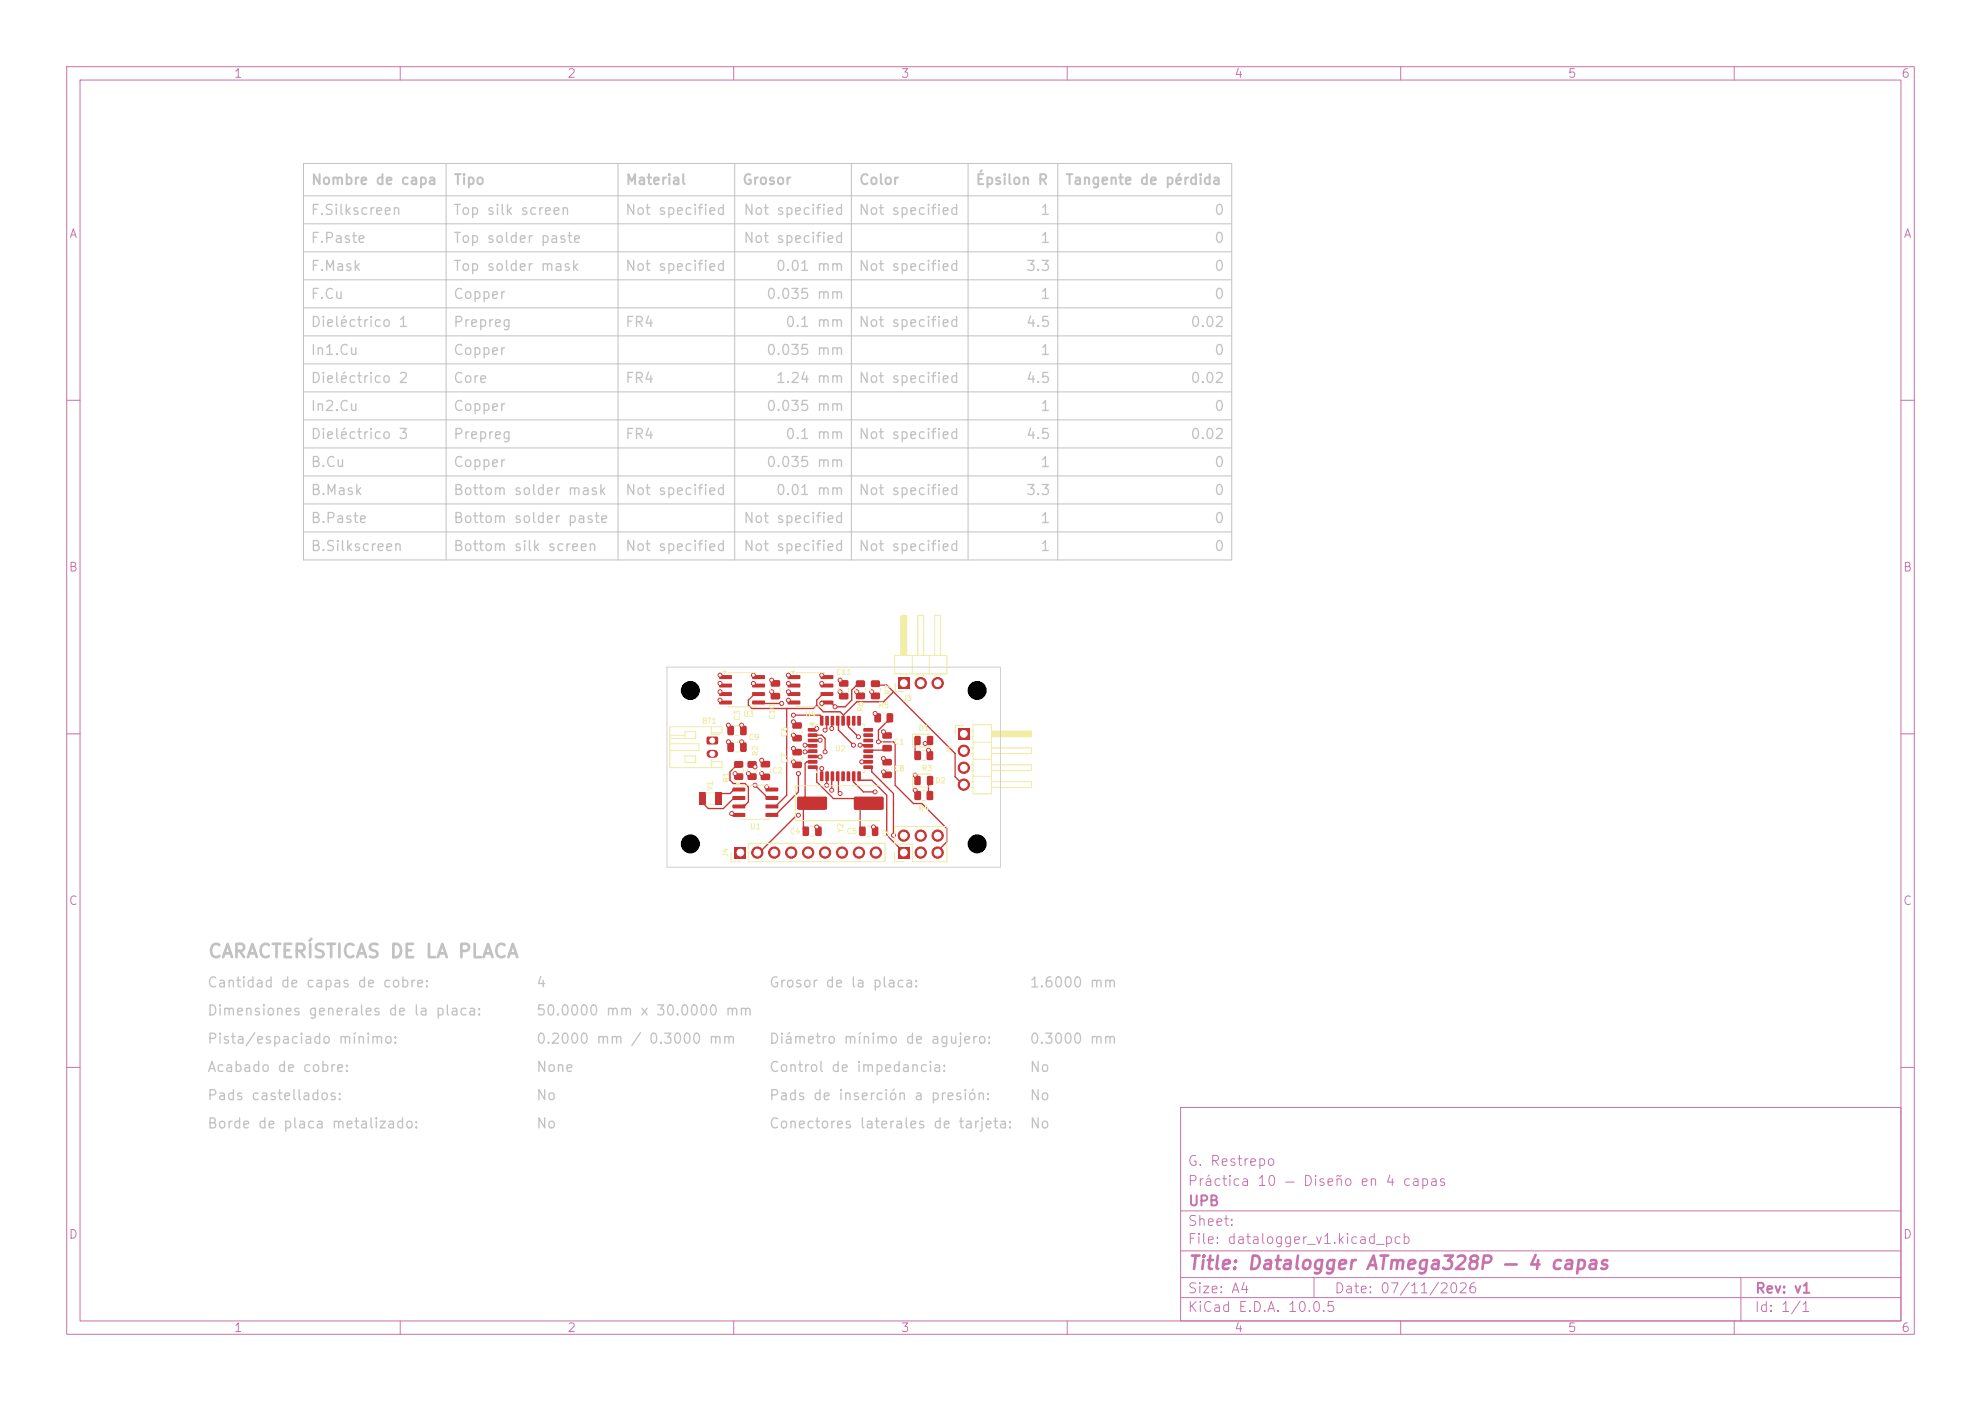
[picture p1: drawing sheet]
<svg xmlns="http://www.w3.org/2000/svg" width="297mm" height="210mm" viewBox="0 0 297 210" stroke-linecap="round" stroke-linejoin="round" font-family="sans-serif">
<defs><g id="words">
<text font-size="2" fill="#c2c2c2" x="31.1" y="144.1">CARACTERÍSTICAS DE LA PLACA</text>
<text font-size="2" fill="#c872ab" x="178" y="190.8">Title: Datalogger ATmega328P — 4 capas</text>
<g font-size="1.5" fill="#c2c2c2">
<text x="46.5" y="28.1">Nombre de capa</text>
<text x="67.9" y="28.1">Tipo</text>
<text x="93.7" y="28.1">Material</text>
<text x="111.2" y="28.1">Grosor</text>
<text x="128.7" y="28.1">Color</text>
<text x="146.2" y="28.1">Épsilon R</text>
<text x="159.6" y="28.1">Tangente de pérdida</text>
<text x="46.5" y="32.6">F.Silkscreen</text>
<text x="67.9" y="32.6">Top silk screen</text>
<text x="93.6" y="32.6">Not specified</text>
<text x="111.4" y="32.6">Not specified</text>
<text x="128.6" y="32.6">Not specified</text>
<text x="155.9" y="32.6">1</text>
<text x="182" y="32.6">0</text>
<text x="46.5" y="36.8">F.Paste</text>
<text x="46.5" y="41">F.Mask</text>
<text x="67.9" y="36.8">Top solder paste</text>
<text x="67.9" y="41">Top solder mask</text>
<text x="93.6" y="41">Not specified</text>
<text x="111.4" y="36.8">Not specified</text>
<text x="116.2" y="41">0.01 mm</text>
<text x="128.6" y="41">Not specified</text>
<text x="153.7" y="41">3.3</text>
<text x="155.9" y="36.8">1</text>
<text x="182" y="36.8">0</text>
<text x="182" y="41">0</text>
<text x="46.5" y="45.2">F.Cu</text>
<text x="67.9" y="45.2">Copper</text>
<text x="114.8" y="45.2">0.035 mm</text>
<text x="155.9" y="45.2">1</text>
<text x="182" y="45.2">0</text>
<text x="46.5" y="49.4">Dieléctrico 1</text>
<text x="46.5" y="53.6">In1.Cu</text>
<text x="67.9" y="49.4">Prepreg</text>
<text x="67.9" y="53.6">Copper</text>
<text x="93.6" y="49.4">FR4</text>
<text x="114.8" y="53.6">0.035 mm</text>
<text x="117.6" y="49.4">0.1 mm</text>
<text x="128.6" y="49.4">Not specified</text>
<text x="153.7" y="49.4">4.5</text>
<text x="155.9" y="53.6">1</text>
<text x="178.4" y="49.4">0.02</text>
<text x="182" y="53.6">0</text>
<text x="46.5" y="57.8">Dieléctrico 2</text>
<text x="67.9" y="57.8">Core</text>
<text x="93.6" y="57.8">FR4</text>
<text x="116.2" y="57.8">1.24 mm</text>
<text x="128.6" y="57.8">Not specified</text>
<text x="153.7" y="57.8">4.5</text>
<text x="178.4" y="57.8">0.02</text>
<text x="46.5" y="62">In2.Cu</text>
<text x="67.9" y="62">Copper</text>
<text x="114.8" y="62">0.035 mm</text>
<text x="155.9" y="62">1</text>
<text x="182" y="62">0</text>
<text x="46.5" y="66.2">Dieléctrico 3</text>
<text x="46.5" y="70.4">B.Cu</text>
<text x="67.9" y="66.2">Prepreg</text>
<text x="67.9" y="70.4">Copper</text>
<text x="93.6" y="66.2">FR4</text>
<text x="114.8" y="70.4">0.035 mm</text>
<text x="117.6" y="66.2">0.1 mm</text>
<text x="128.6" y="66.2">Not specified</text>
<text x="153.7" y="66.2">4.5</text>
<text x="155.9" y="70.4">1</text>
<text x="178.4" y="66.2">0.02</text>
<text x="182" y="70.4">0</text>
<text x="46.5" y="74.6">B.Mask</text>
<text x="67.9" y="74.6">Bottom solder mask</text>
<text x="93.6" y="74.6">Not specified</text>
<text x="116.2" y="74.6">0.01 mm</text>
<text x="128.6" y="74.6">Not specified</text>
<text x="153.7" y="74.6">3.3</text>
<text x="182" y="74.6">0</text>
<text x="46.5" y="78.8">B.Paste</text>
<text x="46.5" y="83">B.Silkscreen</text>
<text x="67.9" y="78.8">Bottom solder paste</text>
<text x="67.9" y="83">Bottom silk screen</text>
<text x="93.6" y="83">Not specified</text>
<text x="111.4" y="78.8">Not specified</text>
<text x="111.4" y="83">Not specified</text>
<text x="128.6" y="83">Not specified</text>
<text x="155.9" y="78.8">1</text>
<text x="155.9" y="83">1</text>
<text x="182" y="78.8">0</text>
<text x="182" y="83">0</text>
<text x="31" y="148.4">Cantidad de capas de cobre:</text>
<text x="80.3" y="148.4">4</text>
<text x="115.2" y="148.4">Grosor de la placa:</text>
<text x="154.3" y="148.4">1.6000 mm</text>
<text x="31" y="152.6">Dimensiones generales de la placa:</text>
<text x="80.3" y="152.6">50.0000 mm x 30.0000 mm</text>
<text x="31" y="156.8">Pista/espaciado mínimo:</text>
<text x="31" y="161.1">Acabado de cobre:</text>
<text x="80.3" y="156.8">0.2000 mm / 0.3000 mm</text>
<text x="80.3" y="161.1">None</text>
<text x="115.2" y="156.8">Diámetro mínimo de agujero:</text>
<text x="115.2" y="161.1">Control de impedancia:</text>
<text x="154.3" y="156.8">0.3000 mm</text>
<text x="154.3" y="161.1">No</text>
<text x="31" y="165.3">Pads castellados:</text>
<text x="80.3" y="165.3">No</text>
<text x="115.2" y="165.3">Pads de inserción a presión:</text>
<text x="154.3" y="165.3">No</text>
<text x="31" y="169.5">Borde de placa metalizado:</text>
<text x="80.3" y="169.5">No</text>
<text x="115.2" y="169.5">Conectores laterales de tarjeta:</text>
<text x="154.3" y="169.5">No</text>
</g>
<g font-size="1.5" fill="#c872ab">
<text x="178" y="178.1">Práctica 10 — Diseño en 4 capas</text>
<text x="178" y="175.1">G. Restrepo</text>
<text x="178" y="184.1">Sheet:</text>
<text x="178" y="181.1">UPB</text>
<text x="178" y="186.8">File: datalogger_v1.kicad_pcb</text>
<text x="178" y="197">KiCad E.D.A. 10.0.5</text>
<text x="178" y="194.2">Size: A4</text>
<text x="200" y="194.2">Date: 07/11/2026</text>
<text x="263" y="197">Id: 1/1</text>
<text x="263" y="194.2">Rev: v1</text>
</g>
<g font-size="1.3" fill="#c872ab">
<text x="35" y="12">1</text>
<text x="85" y="12">2</text>
<text x="135" y="12">3</text>
<text x="185" y="12">4</text>
<text x="235" y="12">5</text>
<text x="285" y="12">6</text>
<text x="10.3" y="36">A</text>
<text x="285.3" y="36">A</text>
<text x="10.2" y="86">B</text>
<text x="285.2" y="86">B</text>
<text x="10.2" y="136">C</text>
<text x="285.2" y="136">C</text>
<text x="10.2" y="186">D</text>
<text x="285.2" y="186">D</text>
<text x="35" y="200">1</text>
<text x="85" y="200">2</text>
<text x="135" y="200">3</text>
<text x="185" y="200">4</text>
<text x="235" y="200">5</text>
<text x="285" y="200">6</text>
</g>
<g font-size=".8" fill="#f2eda1">
<text x="125.3" y="101.4">C11</text>
<text x="111.4" y="107.7">U3</text>
<text x="116.4" y="107.9" transform="rotate(-90 116.4 107.9)">C10</text>
<text x="120.6" y="107.7">U4</text>
<text x="129.6" y="106.8" transform="rotate(-90 129.6 106.8)">R6</text>
<text x="131.6" y="106.3">R5</text>
<text x="133.8" y="104.3" transform="rotate(-90 133.8 104.3)">R7</text>
<text x="135.3" y="105.3">J3</text>
<text x="105.2" y="108.7">BT1</text>
<text x="111.1" y="108.1" transform="rotate(-90 111.1 108.1)">C3</text>
<text x="112.2" y="111.1">C9</text>
<text x="113.9" y="113.4" transform="rotate(-90 113.9 113.4)">R2</text>
<text x="118.2" y="110.6" transform="rotate(-90 118.2 110.6)">C6</text>
<text x="125.1" y="112.8">U2</text>
<text x="134" y="111.8">C1</text>
<text x="137.6" y="109.7">D1</text>
<text x="142.8" y="113.1" transform="rotate(-90 142.8 113.1)">J1</text>
<text x="107.1" y="118.6" transform="rotate(-90 107.1 118.6)">Y1</text>
<text x="109.5" y="117.4" transform="rotate(-90 109.5 117.4)">R1</text>
<text x="115.7" y="116.1">C2</text>
<text x="118.2" y="114.6" transform="rotate(-90 118.2 114.6)">C7</text>
<text x="134" y="115.8">C8</text>
<text x="138.1" y="115.8">R3</text>
<text x="140.2" y="117.6">D2</text>
<text x="112.4" y="124.5">U1</text>
<text x="118.4" y="125.2">C4</text>
<text x="126.6" y="124.9" transform="rotate(-90 126.6 124.9)">Y2</text>
<text x="126.9" y="125.2">C5</text>
<text x="133.4" y="125.8" transform="rotate(-90 133.4 125.8)">J2</text>
<text x="137.6" y="121.8">R4</text>
<text x="109.3" y="128.6" transform="rotate(-90 109.3 128.6)">J4</text>
</g>
</g></defs>
<g fill="none" stroke="#c872ab" stroke-width=".15">
<path d="M10 10h277v190h-277zM12 12h273v186h-273zM60 10v2M110 10v2M160 10v2M210 10v2M260 10v2M10 60h2M285 60h2M10 110h2M285 110h2M10 160h2"/>
<path d="M177 166h108v32h-108zM285 160h2M60 198v2M110 198v2M160 198v2M177 194.5h108M177 191.5h108M177 187.5h108M177 181.5h108M197 191.5v3M210 198v2M260 198v2"/>
<path d="M261 191.5v6.5"/>
</g>
<path d="M106 110.5l1.5-.1 .2 .3v.7l-.3 .2h-1.3l-.2-.2z" fill="#c83434"/>
<path d="M106.5 113h.6" fill="none" stroke="#c83434" stroke-width="1.2"/>
<g fill="#c83434">
<path d="M137.1 112.6h.7l.3 .1v1l-.2 .2-.6 .1-.2-.2z"/>
<path d="M139 112.6h.7l.2 .1v1l-.1 .2-.7 .1-.2-.2z"/>
<path d="M112.1 116l1.2-.1 .2 .3-.1 .6-.2 .1h-1l-.2-.2z"/>
<path d="M112.1 114.1h1.2l.2 .2-.1 .6-.2 .2h-1l-.2-.2z"/>
<path d="M143.6 109.2h1.7v1.7h-1.7z"/>
</g>
<g fill="#c83434" stroke="#c83434" stroke-width=".15">
<circle cx="144.5" cy="112.5" r=".85"/>
<circle cx="144.5" cy="115.1" r=".85"/>
<circle cx="144.5" cy="117.6" r=".85"/>
</g>
<path d="M134.7 101.6h1.6v1.7h-1.6z" fill="#c83434"/>
<g fill="#c83434" stroke="#c83434" stroke-width=".15">
<circle cx="138" cy="102.4" r=".85"/>
<circle cx="140.6" cy="102.4" r=".85"/>
</g>
<g fill="#c83434">
<path d="M132.3 115.7h1.3l.1 .2v.6l-.2 .2-1.1-.1-.1-.2z"/>
<path d="M132.3 113.8h1.3l.1 .2v.6l-.2 .2-1.1-.1-.1-.2z"/>
<path d="M109.1 108.8h.7l.2 .1 .1 1.1-.2 .2h-.6l-.2-.1z"/>
<path d="M111 108.8h.7l.2 .1 .1 1.1-.2 .2h-.6l-.2-.1z"/>
<path d="M128.4 103.9l1.1-.1 .2 .3v.6l-.3 .1h-.9l-.2-.2z"/>
<path d="M128.4 102h1.1l.2 .2v.6l-.3 .2h-.9l-.2-.2z"/>
<path d="M120.4 123.9h.6l.3 .1v1.1l-.2 .2h-.6l-.2-.1z"/>
<path d="M122.3 123.9h.6l.3 .1v1.1l-.2 .2h-.6l-.2-.1z"/>
<path d="M125.8 103.9h1.3l.1 .2v.6l-.2 .2-1.1-.1-.1-.2z"/>
<path d="M125.8 102h1.3l.1 .2v.6l-.2 .2-1.1-.1-.1-.2z"/>
<path d="M110.1 127h1.7v1.7h-1.7z"/>
</g>
<g fill="#c83434" stroke="#c83434" stroke-width=".15">
<circle cx="113.5" cy="127.8" r=".85"/>
<circle cx="116.1" cy="127.8" r=".85"/>
<circle cx="118.6" cy="127.8" r=".85"/>
<circle cx="121.2" cy="127.8" r=".85"/>
<circle cx="123.7" cy="127.8" r=".85"/>
<circle cx="126.2" cy="127.8" r=".85"/>
<circle cx="128.8" cy="127.8" r=".85"/>
<circle cx="131.3" cy="127.8" r=".85"/>
</g>
<g fill="#c83434">
<path d="M128.9 123.9h.6l.3 .1v1.1l-.2 .2h-.6l-.2-.1z"/>
<path d="M130.8 123.9h.6l.3 .1v1.1l-.2 .2h-.6l-.2-.1z"/>
<path d="M110.1 116l1.2-.1 .1 .3v.6l-.2 .1h-1l-.1-.2z"/>
<path d="M110.1 114.1h1.2l.1 .2v.6l-.2 .2h-1l-.1-.2z"/>
<path d="M118.8 114.2h1.3l.1 .2v.6l-.2 .2-1.1-.1-.1-.2z"/>
<path d="M118.8 112.3h1.3l.1 .2v.6l-.2 .2-1.1-.1-.1-.2z"/>
<path d="M132.3 111.7h1.3l.1 .2v.6l-.2 .2-1.1-.1-.1-.2z"/>
<path d="M132.3 109.8h1.3l.1 .2v.6l-.2 .2-1.1-.1-.1-.2z"/>
<path d="M121.1 109.2l1.4-.1 .1 .5-.2 .1h-1.2z"/>
<path d="M121.1 110l1.4-.1 .1 .5-.2 .1h-1.2z"/>
<path d="M121.1 110.8l1.4-.1 .1 .5-.2 .1h-1.2z"/>
<path d="M121.1 111.6l1.4-.1 .1 .5-.2 .1h-1.2z"/>
<path d="M121.1 112.4l1.4-.1 .1 .5-.2 .1h-1.2z"/>
<path d="M121.1 113.2l1.4-.1 .1 .5-.2 .1h-1.2z"/>
<path d="M121.1 114l1.4-.1 .1 .5-.2 .1h-1.2z"/>
<path d="M121.1 114.8l1.4-.1 .1 .5-.2 .1h-1.2z"/>
<path d="M123 115.7h.5v1.3l-.1 .1-.5-.1z"/>
<path d="M123.8 115.7h.5v1.3l-.1 .1-.5-.1z"/>
<path d="M124.6 115.7h.5v1.3l-.1 .1-.5-.1z"/>
<path d="M125.4 115.7h.5v1.3l-.1 .1-.5-.1z"/>
<path d="M126.2 115.7h.5v1.3l-.1 .1-.5-.1z"/>
<path d="M127 115.7h.5v1.3l-.1 .1-.5-.1z"/>
<path d="M127.8 115.7h.5v1.3l-.1 .1-.5-.1z"/>
<path d="M128.6 115.7h.5v1.3l-.1 .1-.5-.1z"/>
<path d="M129.5 114.8l1.3-.1 .1 .5-.1 .1h-1.3z"/>
<path d="M129.5 114l1.3-.1 .1 .5-.1 .1h-1.3z"/>
<path d="M129.5 113.2l1.3-.1 .1 .5-.1 .1h-1.3z"/>
<path d="M129.5 112.4l1.3-.1 .1 .5-.1 .1h-1.3z"/>
<path d="M129.5 111.6l1.3-.1 .1 .5-.1 .1h-1.3z"/>
<path d="M129.5 110.8l1.3-.1 .1 .5-.1 .1h-1.3z"/>
<path d="M129.5 110l1.3-.1 .1 .5-.1 .1h-1.3z"/>
<path d="M129.5 109.2l1.3-.1 .1 .5-.1 .1h-1.3z"/>
<path d="M128.6 107.3l.5 .1v1.2l-.1 .2-.5-.1z"/>
<path d="M127.8 107.3l.5 .1v1.2l-.1 .2-.5-.1z"/>
<path d="M127 107.3l.5 .1v1.2l-.1 .2-.5-.1z"/>
<path d="M126.2 107.3l.5 .1v1.2l-.1 .2-.5-.1z"/>
<path d="M125.4 107.3l.5 .1v1.2l-.1 .2-.5-.1z"/>
<path d="M124.6 107.3l.5 .1v1.2l-.1 .2-.5-.1z"/>
<path d="M123.8 107.3l.5 .1v1.2l-.1 .2-.5-.1z"/>
<path d="M123 107.3l.5 .1v1.2l-.1 .2-.5-.1z"/>
<path d="M137.1 116.4l.7-.1 .2 .2v1l-.1 .2h-.6l-.2-.2z"/>
<path d="M139 116.4l.7-.1 .2 .2v1l-.1 .2h-.6l-.2-.2z"/>
<path d="M119.6 119.5l4.2-.1 .2 .3v1.5l-.3 .2h-4l-.2-.2z"/>
<path d="M128.1 119.5l4.2-.1 .2 .3v1.5l-.3 .2h-4l-.2-.2z"/>
<path d="M115.6 103.9h1.2l.2 .2v.6l-.3 .2-1-.1-.2-.2z"/>
<path d="M115.6 102h1.2l.2 .2v.6l-.3 .2-1-.1-.2-.2z"/>
<path d="M107.8 101.2h1.9v.5l-.1 .1h-1.7l-.1-.2z"/>
<path d="M107.8 102.5h1.9v.5l-.1 .1h-1.7l-.1-.2z"/>
<path d="M107.8 103.8l1.9-.1v.5l-.1 .1h-1.7l-.1-.1z"/>
<path d="M107.8 105h1.9v.5l-.1 .1h-1.7l-.1-.1z"/>
<path d="M112.8 105h1.8l.1 .5-.2 .1h-1.7v-.1z"/>
<path d="M112.8 103.8l1.8-.1 .1 .5-.2 .1h-1.7v-.1z"/>
<path d="M112.8 102.5h1.8l.1 .5-.2 .1h-1.7v-.2z"/>
<path d="M112.8 101.2h1.8l.1 .5-.2 .1h-1.7v-.2z"/>
<path d="M109.1 111.3h.7l.2 .1 .1 1.1-.2 .2h-.6l-.2-.1z"/>
<path d="M111 111.3h.7l.2 .1 .1 1.1-.2 .2h-.6l-.2-.1z"/>
<path d="M107.2 118.9h1v1.8h-1z"/>
<path d="M104.7 118.9h1.1v1.8h-1.1z"/>
<path d="M118.1 101.2h1.8l.1 .5-.2 .1h-1.7v-.2z"/>
<path d="M118.1 102.5h1.8l.1 .5-.2 .1h-1.7v-.2z"/>
<path d="M118.1 103.8l1.8-.1 .1 .5-.2 .1h-1.7v-.1z"/>
<path d="M118.1 105h1.8l.1 .5-.2 .1h-1.7v-.1z"/>
<path d="M123 105h1.9v.5l-.1 .1h-1.7l-.1-.1z"/>
<path d="M123 103.8l1.9-.1v.5l-.1 .1h-1.7l-.1-.1z"/>
<path d="M123 102.5h1.9v.5l-.1 .1h-1.7l-.1-.2z"/>
<path d="M123 101.2h1.9v.5l-.1 .1h-1.7l-.1-.2z"/>
<path d="M109.8 118.1h1.9v.5h-.1h-1.7l-.1-.1z"/>
<path d="M109.8 119.4l1.9-.1v.5l-.1 .1h-1.7l-.1-.1z"/>
<path d="M109.8 120.6h1.9v.5l-.1 .1h-1.7l-.1-.2z"/>
<path d="M109.8 121.9h1.9v.5l-.1 .1-1.7-.1-.1-.1z"/>
<path d="M114.8 121.9h1.8l.1 .5-.1 .1-1.8-.1-.1-.1z"/>
<path d="M114.8 120.6h1.8l.1 .5-.1 .1h-1.8l-.1-.2z"/>
<path d="M114.8 119.4l1.8-.1 .1 .5-.1 .1h-1.8l-.1-.1z"/>
<path d="M114.8 118.1h1.8l.1 .5h-.1h-1.8l-.1-.1z"/>
<path d="M137.1 118.6h.7l.3 .1v1l-.2 .2-.6 .1-.2-.2z"/>
<path d="M139 118.6h.7l.2 .1v1l-.1 .2-.7 .1-.2-.2z"/>
<path d="M134.7 127h1.6v1.7h-1.6z"/>
</g>
<g fill="#c83434" stroke="#c83434" stroke-width=".15">
<circle cx="135.5" cy="125.3" r=".85"/>
<circle cx="138" cy="127.8" r=".85"/>
<circle cx="138" cy="125.3" r=".85"/>
<circle cx="140.6" cy="127.8" r=".85"/>
<circle cx="140.6" cy="125.3" r=".85"/>
</g>
<g fill="#c83434">
<path d="M130.6 103.9l1.2-.1 .2 .3-.1 .6-.2 .1h-1l-.2-.2z"/>
<path d="M130.6 102h1.2l.2 .2-.1 .6-.2 .2h-1l-.2-.2z"/>
<path d="M118.8 110.2h1.3l.1 .2v.6l-.2 .2-1.1-.1-.1-.2z"/>
<path d="M118.8 108.3h1.3l.1 .2v.6l-.2 .2-1.1-.1-.1-.2z"/>
<path d="M137.1 110.4l.7-.1 .2 .2v1l-.1 .2h-.6l-.2-.2z"/>
<path d="M139 110.4l.7-.1 .2 .2v1l-.1 .2h-.6l-.2-.2z"/>
<path d="M131.1 107l.7-.1 .3 .2v1l-.2 .2h-.6l-.2-.2z"/>
<path d="M133 107l.7-.1 .2 .2v1l-.1 .2h-.6l-.3-.2z"/>
<path d="M114.1 116h1.2l.2 .2v.6l-.3 .2-1-.1-.2-.2z"/>
<path d="M114.1 114.1h1.2l.2 .2v.6l-.3 .2-1-.1-.2-.2z"/>
</g>
<g fill="#c83434" stroke="#c83434" stroke-width=".15">
<circle cx="132.5" cy="115.7" r=".3"/>
<circle cx="109.2" cy="108.7" r=".3"/>
<circle cx="123" cy="113.5" r=".3"/>
<circle cx="123.2" cy="101.2" r=".3"/>
<circle cx="108" cy="102.5" r=".3"/>
<circle cx="107.9" cy="103.7" r=".3"/>
<circle cx="112.2" cy="115.9" r=".3"/>
<circle cx="109.2" cy="111.2" r=".3"/>
<circle cx="131.2" cy="107" r=".3"/>
<circle cx="130.7" cy="103.7" r=".3"/>
<circle cx="115.7" cy="103.7" r=".3"/>
<circle cx="118.9" cy="114.2" r=".3"/>
<circle cx="118.9" cy="110.2" r=".3"/>
<circle cx="118.2" cy="103.7" r=".3"/>
<circle cx="137.2" cy="118.4" r=".3"/>
<circle cx="128.5" cy="103.7" r=".3"/>
<circle cx="108" cy="101.2" r=".3"/>
<circle cx="115" cy="117.9" r=".3"/>
<circle cx="114.2" cy="115.9" r=".3"/>
<circle cx="129.2" cy="114.2" r=".3"/>
<circle cx="113" cy="101.2" r=".3"/>
<circle cx="120.7" cy="111.7" r=".3"/>
<circle cx="110.2" cy="115.9" r=".3"/>
<circle cx="125.9" cy="103.7" r=".3"/>
<circle cx="122.9" cy="111" r=".3"/>
<circle cx="109.7" cy="121.9" r=".3"/>
<circle cx="125.9" cy="102" r=".3"/>
<circle cx="118.9" cy="108.2" r=".3"/>
<circle cx="139.2" cy="112.5" r=".3"/>
<circle cx="132.5" cy="109.7" r=".3"/>
<circle cx="113" cy="102.5" r=".3"/>
<circle cx="132.5" cy="113.7" r=".3"/>
<circle cx="120.7" cy="112.7" r=".3"/>
<circle cx="114.2" cy="113.9" r=".3"/>
<circle cx="108" cy="105" r=".3"/>
<circle cx="111.2" cy="111.2" r=".3"/>
<circle cx="118.2" cy="101.2" r=".3"/>
<circle cx="123.2" cy="102.5" r=".3"/>
<circle cx="111.2" cy="108.7" r=".3"/>
<circle cx="137.2" cy="116.2" r=".3"/>
<circle cx="115.7" cy="102" r=".3"/>
<circle cx="118.2" cy="102.5" r=".3"/>
<circle cx="130.9" cy="123.9" r=".3"/>
<circle cx="118.2" cy="105" r=".3"/>
<circle cx="118.9" cy="112.2" r=".3"/>
<circle cx="122.5" cy="123.9" r=".3"/>
<circle cx="128.9" cy="111.7" r=".3"/>
<circle cx="113.2" cy="117.7" r=".3"/>
<circle cx="113.2" cy="114.9" r=".3"/>
<circle cx="128.7" cy="110.5" r=".3"/>
<circle cx="117.2" cy="105.5" r=".3"/>
<circle cx="123.2" cy="105.5" r=".3"/>
<circle cx="119.7" cy="115.9" r=".3"/>
<circle cx="125.2" cy="106" r=".3"/>
<circle cx="124.7" cy="109.2" r=".3"/>
<circle cx="123.7" cy="109.5" r=".3"/>
<circle cx="118.9" cy="107.2" r=".3"/>
<circle cx="122.5" cy="109.2" r=".3"/>
<circle cx="119.7" cy="122.2" r=".3"/>
<circle cx="123.7" cy="112.7" r=".3"/>
<circle cx="123.2" cy="115.2" r=".3"/>
<circle cx="123.9" cy="117.7" r=".3"/>
<circle cx="124.7" cy="118.4" r=".3"/>
<circle cx="138.7" cy="111.5" r=".3"/>
<circle cx="125.9" cy="118.9" r=".3"/>
<circle cx="131.2" cy="118.7" r=".3"/>
<circle cx="133.9" cy="125.2" r=".3"/>
<circle cx="127.9" cy="111.7" r=".3"/>
<circle cx="131.7" cy="111.2" r=".3"/>
</g>
<g fill="none" stroke="#c83434" stroke-width=".3">
<path d="M107.9 101.2v.3M107.9 102.5v.2M107.9 103.7v.3M107.9 105v.2M109.2 108.7v.3M109.2 111.2v.3M110.2 116v.2M111.2 108.7v.3M111.2 111.2v.3M112.2 116v.2M112.9 101.2v.3M112.9 102.5v.2"/>
<path d="M114.2 114v.2M114.2 116v.2M114.9 118v.2M115.7 102v.2M115.7 103.7v.3M118.2 101.2v.3M118.2 102.5v.2M118.2 103.7v.3M118.2 105v.2M118.9 108.2v.3M118.9 110.2v.3M118.9 112.2v.3"/>
<path d="M118.9 114.2v.3M120.7 111.7h.5M120.7 112.7h.5M122.4 113.5h.5M122.4 111h.5M123.2 101.2v.3M123.2 102.5v.2M125.9 102v.2M125.9 103.7v.3M128.5 103.7v.3M128.9 111.7h.8M129.2 114.2h.5"/>
<path d="M130.7 103.7v.3M131.2 107v.2M132.4 109.7v.3M132.4 113.7v.3M132.4 115.7v.3M137.2 116.2v.3M137.2 118.5v.2M139.2 112.5v.2M109.7 122h.3M122.4 124v.2M130.9 124v.2"/>
</g>
<g fill="none" stroke="#c83434" stroke-width=".2">
<path d="M110 118.5l-.6 .5h-1.5M110 119.7l-1.5 1.5h-2.3l-.8-.7M110.2 115l-.8 .7v1.3l.6 .5h1.7l.5 .5v2.2l-.5 .5h-.3M112.9 104.2l-.7 .8v.7l.5 .5h9.3l.4-.5M113.2 117.7l1.7 1.8M114.4 105.5h2.8M117.9 106.2v13l-1.5 1.5M118.9 107.2h4l.3 .3M119.7 116v2.7l-3.3 3.3M121.2 114.2h-.3l-.2 .3v5l.2 .2M122.4 105.7l1.1 1h2.4l.5 .5M122.4 109.2v.3"/>
<path d="M122.4 115v2.2l2.5 2.5h3.3M122.4 110.2h.8l.5 .5v2M123.2 104.2l-.8 .8v.7M123.2 115.2v.8M123.9 108.5v.7l-.2 .3M123.9 117v.7M124.7 108.5v.7M124.7 117v1.5M125.7 117v1.7l.2 .3M125.7 108.5v1l2.2 2.2M126.4 107.2v.3M127.2 108.5v.5l1.5 1.5"/>
<path d="M127.9 117v.2l1.5 1.5h1.8M128.5 102.7l-.8 .8v1.5l-1 1h-1.5l-.5-.5M128.9 117h1.8l2.2 2.2v6l2 2M130.7 112.5h1.7M130.7 115v.7l3.2 3.3v6.2M131.7 102.7h1.2l10.3 10.3v3.5l.7 .7M133.2 108.2h-.3l-1.2 1.3v1.7h2.2l.3 .3v6.2l2.8 2.8h1.2l3.8 3.7v2l-1.1 1M133.9 103.7l-1.5 1.5h-3.9l-2.1 2M137.2 111.5v1.2M138.7 111.5h.5M139.2 117.5v1.2M119.7 122.2h-.3l-5.2 5.3"/>
<path d="M120.5 121.2v3M128.9 121.2v3"/>
</g>
<g fill="none" stroke="#f2eda1" stroke-width=".15">
<path d="M134.1 98.3h7.9v2.7h-7.9zM136.8 98.3v2.7M137.6 98.3v-6h.9v6M139.3 98.3v2.7M140.1 98.3v-6h.9v6M100.4 111.5h4.4v1h-4.4M100.4 110.2h2.3M100.4 110.7h2.3M102.7 109.7h1.6v1h-1.6zM102.7 113.3h1.6v1h-1.6zM106.7 109.9h1.6v-1h-7.9v6.2h7.9v-1h-1.6M106.7 108.9v1.2h1.2"/>
<path d="M106.7 113.9v1.2M110 115.3v.4M110.2 108.8h.6M110.2 110.2h.6M111.5 115.3v.4M112 115.3v.4M113.5 115.3v.4M118.8 113.4v.6M120.2 113.4v.6M121.4 108.4h.7l-.3 .5zM122.4 115.5v.3h.3M122.7 108.6h-.3v.3"/>
<path d="M125.8 103.1v.6M127.2 103.1v.6M128.3 103.2v.4M129.3 108.6h.3v.3M129.6 115.5v.3h-.3M129.7 103.2v.4M132.3 110.9v.6M132.3 114.9v.6M133.7 110.9v.6M133.7 114.9v.6M134.2 102.4v1.3h1.3M135.1 101v.2"/>
<path d="M135.9 101v.2M137.6 101v.3M138.3 112.5h.4M138.3 114h.4M138.5 101v.3M140.1 101v.3M141 101v.3M144.5 108.7h-1.3v1.3M145.6 112.1h.3M145.6 113h.3M145.6 114.7h.3M145.6 115.5h.3"/>
<path d="M145.6 117.2h.3M145.6 118.1h.3M145.7 109.6h.2M145.7 110.4h.2M145.9 108.6h2.7v10.4h-2.7zM145.9 111.3h2.7M145.9 113.8h2.7M145.9 116.4h2.7M148.6 112.1h6.1v.9h-6.1M148.6 114.7h6.1v.8h-6.1M148.6 117.2h6.1v.9h-6.1M109.6 127.8v1.4h1.4"/>
<path d="M112.3 126.4h20.4v2.8h-20.4zM121.5 123.9h.5M121.5 125.3h.5M130 123.9h.5M130 125.3h.5"/>
</g>
<g fill="#f2eda1" stroke="#f2eda1" stroke-width=".15">
<path d="M148.6 109.6h6v.8h-6z"/>
<path d="M135.1 92.3h.8v6h-.8z"/>
</g>
<path d="M121.4 108.4h.7l-.3 .5z" fill="#f2eda1"/>
<path d="M108.4 100.6h.5l-.2 .3zM109.2 100.9v-.1h4.1v.1M109.2 105.9v.1h4.1v-.1M115.5 103.1v.6M117 103.1v.6M132 117.8h-12.8v5.2h12.8M139.5 116h-2.7v2h2.7" fill="none" stroke="#f2eda1" stroke-width=".15"/>
<path d="M108.4 100.6h.5l-.2 .3z" fill="#f2eda1"/>
<path d="M105.8 118.9h1.4M110.2 111.3h.6M110.2 112.7h.6M118.7 100.6h.4l-.2 .3zM119.4 100.9v-.1h4.2v.1M119.4 105.9v.1h4.2v-.1M105.8 120.6h1.4" fill="none" stroke="#f2eda1" stroke-width=".15"/>
<path d="M118.7 100.6h.4l-.2 .3z" fill="#f2eda1"/>
<path d="M110.4 117.5h.5l-.2 .3zM111.2 117.8v-.1h4.1v.1M111.2 122.7v.1h4.1v-.1" fill="none" stroke="#f2eda1" stroke-width=".15"/>
<path d="M110.4 117.5h.5l-.2 .3z" fill="#f2eda1"/>
<g fill="none" stroke="#f2eda1" stroke-width=".15">
<path d="M114 115.2v.6M115.5 115.2v.6M118.8 109.4v.6M120.2 109.4v.6M130.5 103.2v.4M132 103.2v.4M132.3 106.9h.4M132.3 108.3h.4M138.3 118.5h.4M138.3 120h.4M139.5 110h-2.7v2h2.7M134.1 123.9h7.9v5.3h-5.2v-2.7h-2.7z"/>
<path d="M134.1 127.8v1.4h1.4"/>
</g>
<path d="M100 100h50v30h-50z" fill="none" stroke="#d0d2cd" stroke-width=".15"/>
<g fill="none" stroke="#c2c2c2" stroke-width=".15">
<path d="M45.5 29.4h139.2M45.5 33.6h139.2M45.5 37.7h139.2M45.5 24.5h139.2v59.4h-139.2zM66.9 24.5v59.4M92.7 24.5v59.4M110.2 24.5v59.4M127.6 24.5v59.4M145.1 24.5v59.4M158.6 24.5v59.4M45.5 41.9h139.2M45.5 46.1h139.2"/>
<path d="M45.5 50.3h139.2M45.5 54.5h139.2M45.5 58.7h139.2M45.5 62.9h139.2M45.5 67.1h139.2M45.5 71.3h139.2M45.5 75.5h139.2M45.5 79.7h139.2"/>
</g>
<g fill="#fff" stroke="#fff" stroke-width=".15">
<circle cx="132.4" cy="115.7" r=".15"/>
<circle cx="109.2" cy="108.7" r=".15"/>
<circle cx="123" cy="113.4" r=".15"/>
<circle cx="123.2" cy="101.2" r=".15"/>
<circle cx="107.9" cy="102.5" r=".15"/>
<circle cx="107.9" cy="103.7" r=".15"/>
<circle cx="112.2" cy="116" r=".15"/>
<circle cx="109.2" cy="111.2" r=".15"/>
<circle cx="131.2" cy="106.9" r=".15"/>
<circle cx="130.7" cy="103.7" r=".15"/>
<circle cx="115.7" cy="103.7" r=".15"/>
<circle cx="119" cy="114.2" r=".15"/>
<circle cx="119" cy="110.2" r=".15"/>
<circle cx="118.2" cy="103.7" r=".15"/>
<circle cx="137.2" cy="118.4" r=".15"/>
<circle cx="128.4" cy="103.7" r=".15"/>
<circle cx="107.9" cy="101.2" r=".15"/>
<circle cx="115" cy="118" r=".15"/>
<circle cx="114.2" cy="116" r=".15"/>
<circle cx="129.2" cy="114.2" r=".15"/>
<circle cx="112.9" cy="101.2" r=".15"/>
<circle cx="120.7" cy="111.7" r=".15"/>
<circle cx="110.2" cy="116" r=".15"/>
<circle cx="126" cy="103.7" r=".15"/>
<circle cx="123" cy="110.9" r=".15"/>
<circle cx="109.7" cy="122" r=".15"/>
<circle cx="126" cy="101.9" r=".15"/>
<circle cx="119" cy="108.2" r=".15"/>
<circle cx="139.2" cy="112.4" r=".15"/>
<circle cx="132.4" cy="109.7" r=".15"/>
<circle cx="112.9" cy="102.5" r=".15"/>
<circle cx="132.4" cy="113.7" r=".15"/>
<circle cx="120.7" cy="112.7" r=".15"/>
<circle cx="114.2" cy="113.9" r=".15"/>
<circle cx="107.9" cy="104.9" r=".15"/>
<circle cx="111.2" cy="111.2" r=".15"/>
<circle cx="118.2" cy="101.2" r=".15"/>
<circle cx="123.2" cy="102.4" r=".15"/>
<circle cx="111.2" cy="108.7" r=".15"/>
<circle cx="137.2" cy="116.2" r=".15"/>
<circle cx="115.7" cy="101.9" r=".15"/>
<circle cx="118.2" cy="102.4" r=".15"/>
<circle cx="131" cy="124" r=".15"/>
<circle cx="118.2" cy="104.9" r=".15"/>
<circle cx="119" cy="112.2" r=".15"/>
<circle cx="122.4" cy="124" r=".15"/>
<circle cx="129" cy="111.7" r=".15"/>
<circle cx="113.2" cy="117.7" r=".15"/>
<circle cx="113.2" cy="115" r=".15"/>
<circle cx="128.7" cy="110.5" r=".15"/>
<circle cx="117.2" cy="105.4" r=".15"/>
<circle cx="123.2" cy="105.4" r=".15"/>
<circle cx="119.7" cy="116" r=".15"/>
<circle cx="125.2" cy="105.9" r=".15"/>
<circle cx="124.7" cy="109.2" r=".15"/>
<circle cx="123.7" cy="109.5" r=".15"/>
<circle cx="119" cy="107.2" r=".15"/>
<circle cx="122.4" cy="109.2" r=".15"/>
<circle cx="119.7" cy="122.2" r=".15"/>
<circle cx="123.7" cy="112.7" r=".15"/>
<circle cx="123.2" cy="115.2" r=".15"/>
<circle cx="124" cy="117.7" r=".15"/>
<circle cx="124.7" cy="118.4" r=".15"/>
<circle cx="138.7" cy="111.5" r=".15"/>
<circle cx="126" cy="119" r=".15"/>
<circle cx="131.2" cy="118.7" r=".15"/>
<circle cx="134" cy="125.2" r=".15"/>
<circle cx="128" cy="111.7" r=".15"/>
<circle cx="131.7" cy="111.2" r=".15"/>
<circle cx="106.8" cy="111" r=".38"/>
<circle cx="106.8" cy="113" r=".37"/>
<circle cx="144.5" cy="110" r=".5"/>
<circle cx="144.5" cy="112.5" r=".5"/>
<circle cx="144.5" cy="115.1" r=".5"/>
<circle cx="144.5" cy="117.6" r=".5"/>
<circle cx="135.5" cy="102.4" r=".5"/>
<circle cx="138" cy="102.4" r=".5"/>
<circle cx="140.6" cy="102.4" r=".5"/>
<circle cx="111" cy="127.8" r=".5"/>
<circle cx="113.5" cy="127.8" r=".5"/>
<circle cx="116.1" cy="127.8" r=".5"/>
<circle cx="118.6" cy="127.8" r=".5"/>
<circle cx="121.2" cy="127.8" r=".5"/>
<circle cx="123.7" cy="127.8" r=".5"/>
<circle cx="126.2" cy="127.8" r=".5"/>
<circle cx="128.8" cy="127.8" r=".5"/>
<circle cx="131.3" cy="127.8" r=".5"/>
<circle cx="135.5" cy="127.8" r=".5"/>
<circle cx="135.5" cy="125.3" r=".5"/>
<circle cx="138" cy="127.8" r=".5"/>
<circle cx="138" cy="125.3" r=".5"/>
<circle cx="140.6" cy="127.8" r=".5"/>
<circle cx="140.6" cy="125.3" r=".5"/>
</g>
<g fill="#000" stroke="#000" stroke-width=".15">
<circle cx="103.5" cy="103.5" r="1.35"/>
<circle cx="146.5" cy="103.5" r="1.35"/>
<circle cx="103.5" cy="126.5" r="1.35"/>
<circle cx="146.5" cy="126.5" r="1.35"/>
</g>
<use href="#words"/>
</svg>
